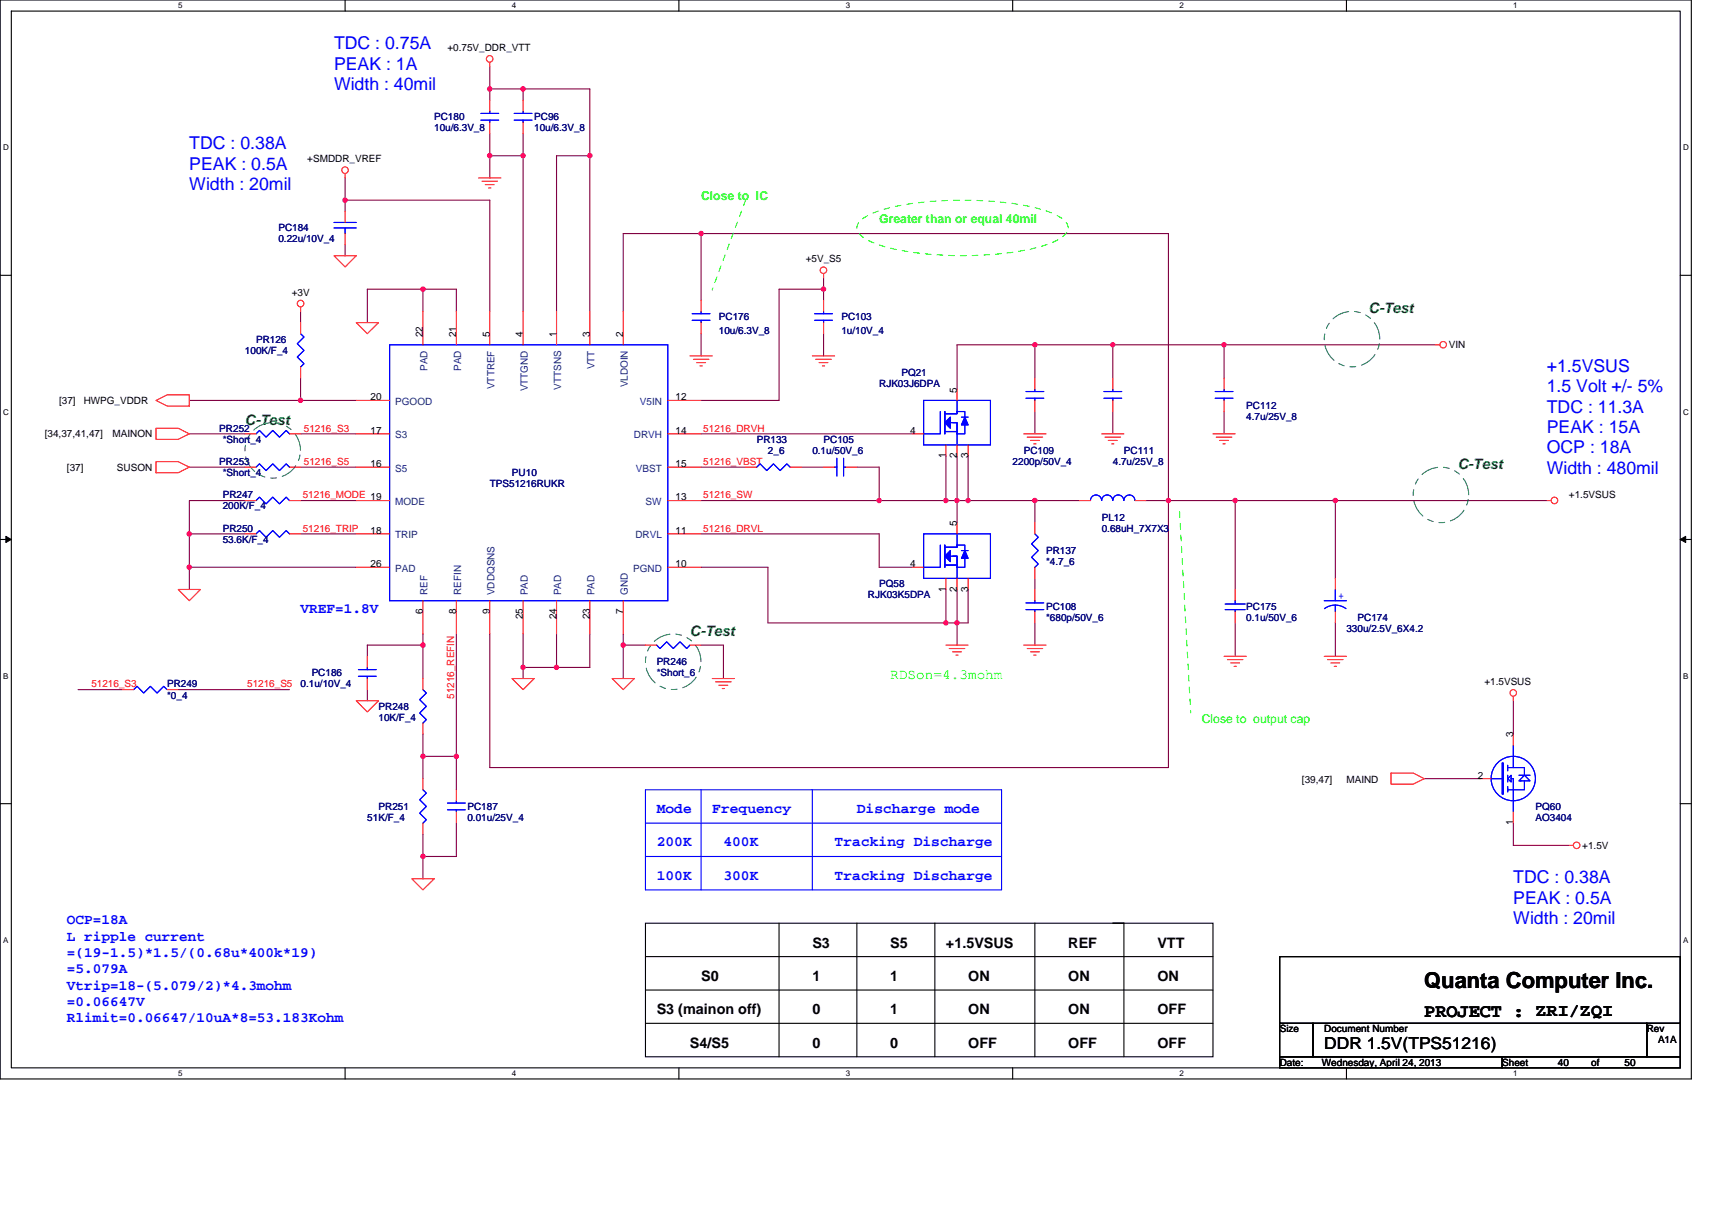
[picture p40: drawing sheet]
<svg xmlns="http://www.w3.org/2000/svg" width="297mm" height="210mm" viewBox="0 0 297 210" stroke-linecap="round" stroke-linejoin="round" font-family="sans-serif">
<defs><g id="words">
<text font-size="3.8" x="247.1" y="171.5">Quanta Computer Inc.</text>
<text font-size="3.3" x="247.1" y="176.5">PROJECT : ZRI/ZQI</text>
<g font-size="3.1" fill="#00f">
<text x="58" y="8.5">TDC : 0.75A</text>
<text x="58" y="12.1">PEAK : 1A</text>
<text x="58" y="15.6">Width : 40mil</text>
<text x="32.8" y="25.9">TDC : 0.38A</text>
<text x="32.8" y="29.4">PEAK : 0.5A</text>
<text x="32.8" y="33">Width : 20mil</text>
<text x="268.4" y="64.5">+1.5VSUS</text>
<text x="268.4" y="68.1">1.5 Volt +/- 5%</text>
<text x="268.4" y="71.6">TDC : 11.3A</text>
<text x="268.4" y="75.1">PEAK : 15A</text>
<text x="268.4" y="78.7">OCP : 18A</text>
<text x="268.4" y="82.2">Width : 480mil</text>
<text x="262.6" y="153.3">TDC : 0.38A</text>
<text x="262.6" y="156.8">PEAK : 0.5A</text>
<text x="262.6" y="160.4">Width : 20mil</text>
</g>
<text font-size="2.9" x="229.8" y="182.1">DDR 1.5V(TPS51216)</text>
<g font-size="2.5" fill="#008000">
<text x="237.5" y="54.4">C-Test</text>
<text x="42.5" y="73.7">C-Test</text>
<text x="252.9" y="81.4">C-Test</text>
<text x="119.7" y="110.4">C-Test</text>
</g>
<g font-size="2.5" fill="#00f">
<text x="52.2" y="106.3">VREF=1.8V</text>
<text x="113.9" y="141.1">Mode</text>
<text x="123.6" y="141.1">Frequency</text>
<text x="148.7" y="141.1">Discharge mode</text>
<text x="113.9" y="146.9">200K</text>
<text x="125.5" y="146.9">400K</text>
<text x="144.8" y="146.9">Tracking Discharge</text>
<text x="113.9" y="152.7">100K</text>
<text x="125.5" y="152.7">300K</text>
<text x="144.8" y="152.7">Tracking Discharge</text>
<text x="11.6" y="160.4">OCP=18A</text>
<text x="11.6" y="163.2">L ripple current</text>
<text x="11.6" y="166.1">=(19-1.5)*1.5/(0.68u*400k*19)</text>
<text x="11.6" y="168.9">=5.079A</text>
<text x="11.6" y="171.7">Vtrip=18-(5.079/2)*4.3mohm</text>
<text x="11.6" y="174.6">=0.06647V</text>
<text x="11.6" y="177.4">Rlimit=0.06647/10uA*8=53.183Kohm</text>
</g>
<text font-size="2.5" fill="#0f0" x="154.5" y="117.8">RDSon=4.3mohm</text>
<g font-size="2.5">
<text x="140.9" y="164.5">S3</text>
<text x="154.5" y="164.5">S5</text>
<text x="164.1" y="164.5">+1.5VSUS</text>
<text x="185.4" y="164.5">REF</text>
<text x="200.8" y="164.5">VTT</text>
<text x="121.6" y="170.2">S0</text>
<text x="140.9" y="170.2">1</text>
<text x="154.5" y="170.2">1</text>
<text x="168" y="170.2">ON</text>
<text x="185.4" y="170.2">ON</text>
<text x="200.8" y="170.2">ON</text>
<text x="113.9" y="176">S3 (mainon off)</text>
<text x="140.9" y="176">0</text>
<text x="154.5" y="176">1</text>
<text x="168" y="176">ON</text>
<text x="185.4" y="176">ON</text>
<text x="200.8" y="176">OFF</text>
<text x="119.7" y="181.8">S4/S5</text>
<text x="140.9" y="181.8">0</text>
<text x="154.5" y="181.8">0</text>
<text x="168" y="181.8">OFF</text>
<text x="185.4" y="181.8">OFF</text>
<text x="200.8" y="181.8">OFF</text>
</g>
<g font-size="2.1" fill="#0f0">
<text x="121.6" y="34.8">Close to IC</text>
<text x="152.5" y="38.7">Greater than or equal 40mil</text>
<text x="208.5" y="125.5">Close to output cap</text>
</g>
<g font-size="1.7">
<text x="77.6" y="8.9">+0.75V_DDR_VTT</text>
<text x="53.3" y="28.2">+SMDDR_VREF</text>
<text x="139.8" y="45.6">+5V_S5</text>
<text x="50.6" y="51.4">+3V</text>
<text x="73.4" y="58.5" transform="rotate(-90 73.4 58.5)">22</text>
<text x="79.2" y="58.5" transform="rotate(-90 79.2 58.5)">21</text>
<text x="85" y="58.5" transform="rotate(-90 85 58.5)">5</text>
<text x="90.7" y="58.5" transform="rotate(-90 90.7 58.5)">4</text>
<text x="96.5" y="58.5" transform="rotate(-90 96.5 58.5)">1</text>
<text x="102.3" y="58.5" transform="rotate(-90 102.3 58.5)">3</text>
<text x="108.1" y="58.5" transform="rotate(-90 108.1 58.5)">2</text>
<text x="251.4" y="60.4">VIN</text>
<text x="10.3" y="70.1">[37]</text>
<text x="14.5" y="70.1">HWPG_VDDR</text>
<text x="64.3" y="69.5">20</text>
<text x="117.2" y="69.5">12</text>
<text x="166" y="68.1" transform="rotate(-90 166 68.1)">5</text>
<text x="7.8" y="75.9">[34,37,41,47]</text>
<text x="19.5" y="75.9">MAINON</text>
<text x="64.3" y="75.3">17</text>
<text x="117.2" y="75.3">14</text>
<text x="157.9" y="75.3">4</text>
<text x="11.6" y="81.7">[37]</text>
<text x="20.3" y="81.7">SUSON</text>
<text x="64.3" y="81">16</text>
<text x="117.2" y="81">15</text>
<text x="164.1" y="79.5" transform="rotate(-90 164.1 79.5)">1</text>
<text x="166" y="79.5" transform="rotate(-90 166 79.5)">2</text>
<text x="168" y="79.5" transform="rotate(-90 168 79.5)">3</text>
<text x="117.2" y="86.8">13</text>
<text x="272.2" y="86.5">+1.5VSUS</text>
<text x="64.3" y="92.6">18</text>
<text x="117.2" y="92.6">11</text>
<text x="166" y="91.3" transform="rotate(-90 166 91.3)">5</text>
<text x="64.3" y="98.4">26</text>
<text x="117.2" y="98.4">10</text>
<text x="157.9" y="98.4">4</text>
<text x="73.4" y="106.6" transform="rotate(-90 73.4 106.6)">6</text>
<text x="79.2" y="106.6" transform="rotate(-90 79.2 106.6)">8</text>
<text x="85" y="106.6" transform="rotate(-90 85 106.6)">9</text>
<text x="90.7" y="107.5" transform="rotate(-90 90.7 107.5)">25</text>
<text x="96.5" y="107.5" transform="rotate(-90 96.5 107.5)">24</text>
<text x="102.3" y="107.5" transform="rotate(-90 102.3 107.5)">23</text>
<text x="108.1" y="106.6" transform="rotate(-90 108.1 106.6)">7</text>
<text x="164.1" y="102.7" transform="rotate(-90 164.1 102.7)">1</text>
<text x="166" y="102.7" transform="rotate(-90 166 102.7)">2</text>
<text x="168" y="102.7" transform="rotate(-90 168 102.7)">3</text>
<text x="257.6" y="118.9">+1.5VSUS</text>
<text x="262.5" y="128" transform="rotate(-90 262.5 128)">3</text>
<text x="225.9" y="135.9">[39,47]</text>
<text x="233.6" y="135.9">MAIND</text>
<text x="256.4" y="135.1">2</text>
<text x="262.5" y="143.2" transform="rotate(-90 262.5 143.2)">1</text>
<text x="274.5" y="147.3">+1.5V</text>
<text x="222" y="179.1">Size</text>
<text x="229.8" y="179.1">Document Number</text>
<text x="285.7" y="179.1">Rev</text>
<text x="222" y="184.9">Date:</text>
<text x="229.4" y="184.9">Wednesday, April 24, 2013</text>
<text x="260.6" y="184.9">Sheet</text>
<text x="270.3" y="184.9">40</text>
<text x="276.1" y="184.9">of</text>
<text x="281.9" y="184.9">50</text>
<text x="287.7" y="181.1">A1A</text>
</g>
<g font-size="1.7" fill="#000080">
<text x="75.3" y="20.8">PC180</text>
<text x="75.3" y="22.8">10u/6.3V_8</text>
<text x="92.7" y="20.8">PC96</text>
<text x="92.7" y="22.8">10u/6.3V_8</text>
<text x="48.3" y="40.2">PC184</text>
<text x="48.3" y="42.1">0.22u/10V_4</text>
<text x="44.4" y="59.5">PR126</text>
<text x="124.7" y="55.6">PC176</text>
<text x="124.7" y="57.9">10u/6.3V_8</text>
<text x="146" y="55.6">PC103</text>
<text x="146" y="57.9">1u/10V_4</text>
<text x="42.5" y="61.4">100K/F_4</text>
<text x="156.4" y="65.2">PQ21</text>
<text x="152.5" y="67.2">RJK03J6DPA</text>
<text x="216.2" y="71">PC112</text>
<text x="38.1" y="74.9">PR252</text>
<text x="38.6" y="76.8">*Short_4</text>
<text x="131.3" y="76.8">PR133</text>
<text x="142.9" y="76.8">PC105</text>
<text x="216.2" y="73">4.7u/25V_8</text>
<text x="38.1" y="80.7">PR253</text>
<text x="38.6" y="82.6">*Short_4</text>
<text x="88.8" y="82.6">PU10</text>
<text x="133.2" y="78.8">2_6</text>
<text x="140.9" y="78.8">0.1u/50V_6</text>
<text x="175.7" y="80.7">2200p/50V_4</text>
<text x="177.6" y="78.8">PC109</text>
<text x="193.1" y="80.7">4.7u/25V_8</text>
<text x="195" y="78.8">PC111</text>
<text x="38.6" y="86.5">PR247</text>
<text x="38.6" y="88.4">200K/F_4</text>
<text x="85" y="84.5">TPS51216RUKR</text>
<text x="38.6" y="92.3">PR250</text>
<text x="38.6" y="94.2">53.6K/F_4</text>
<text x="191.2" y="90.3">PL12</text>
<text x="191.2" y="92.3">0.68uH_7X7X3</text>
<text x="152.5" y="101.9">PQ58</text>
<text x="181.5" y="96.1">PR137</text>
<text x="181.5" y="98.1">*4.7_6</text>
<text x="150.6" y="103.8">RJK03K5DPA</text>
<text x="181.5" y="105.8">PC108</text>
<text x="181.5" y="107.7">*680p/50V_6</text>
<text x="216.2" y="105.8">PC175</text>
<text x="216.2" y="107.7">0.1u/50V_6</text>
<text x="235.5" y="107.7">PC174</text>
<text x="233.6" y="109.6">330u/2.5V_6X4.2</text>
<text x="29" y="119.3">PR249</text>
<text x="52.2" y="119.3">0.1u/10V_4</text>
<text x="54.1" y="117.4">PC186</text>
<text x="113.9" y="115.4">PR246</text>
<text x="113.9" y="117.4">*Short_6</text>
<text x="29" y="121.2">*0_4</text>
<text x="65.7" y="123.1">PR248</text>
<text x="65.7" y="125.1">10K/F_4</text>
<text x="63.7" y="142.5">51K/F_4</text>
<text x="65.7" y="140.5">PR251</text>
<text x="81.1" y="140.5">PC187</text>
<text x="81.1" y="142.5">0.01u/25V_4</text>
<text x="266.4" y="140.5">PQ60</text>
<text x="266.4" y="142.5">AO3404</text>
</g>
<g font-size="1.7" fill="#004080">
<text x="74.2" y="64.3" transform="rotate(-90 74.2 64.3)">PAD</text>
<text x="80" y="64.3" transform="rotate(-90 80 64.3)">PAD</text>
<text x="103.1" y="64.1" transform="rotate(-90 103.1 64.1)">VTT</text>
<text x="68.6" y="70.3">PGOOD</text>
<text x="85.8" y="67.5" transform="rotate(-90 85.8 67.5)">VTTREF</text>
<text x="91.6" y="67.9" transform="rotate(-90 91.6 67.9)">VTTGND</text>
<text x="97.4" y="67.6" transform="rotate(-90 97.4 67.6)">VTTSNS</text>
<text x="108.9" y="67.2" transform="rotate(-90 108.9 67.2)">VLDOIN</text>
<text x="111" y="70.3">V5IN</text>
<text x="68.6" y="76.1">S3</text>
<text x="110" y="76.1">DRVH</text>
<text x="68.6" y="81.9">S5</text>
<text x="110.3" y="81.9">VBST</text>
<text x="68.6" y="87.7">MODE</text>
<text x="112" y="87.7">SW</text>
<text x="68.6" y="93.4">TRIP</text>
<text x="110.3" y="93.4">DRVL</text>
<text x="68.6" y="99.2">PAD</text>
<text x="109.9" y="99.2">PGND</text>
<text x="74.2" y="103.3" transform="rotate(-90 74.2 103.3)">REF</text>
<text x="80" y="103.3" transform="rotate(-90 80 103.3)">REFIN</text>
<text x="85.8" y="103.3" transform="rotate(-90 85.8 103.3)">VDDQSNS</text>
<text x="91.6" y="103.3" transform="rotate(-90 91.6 103.3)">PAD</text>
<text x="97.4" y="103.3" transform="rotate(-90 97.4 103.3)">PAD</text>
<text x="103.1" y="103.3" transform="rotate(-90 103.1 103.3)">PAD</text>
<text x="108.9" y="103.3" transform="rotate(-90 108.9 103.3)">GND</text>
</g>
<g font-size="1.7" fill="#f00">
<text x="52.7" y="74.9">51216_S3</text>
<text x="122" y="74.9">51216_DRVH</text>
<text x="52.7" y="80.7">51216_S5</text>
<text x="122" y="80.7">51216_VBST</text>
<text x="52.5" y="86.5">51216_MODE 19</text>
<text x="122" y="86.5">51216_SW</text>
<text x="52.5" y="92.3">51216_TRIP</text>
<text x="122" y="92.3">51216_DRVL</text>
<text x="15.9" y="119.3">51216_S3</text>
<text x="42.9" y="119.3">51216_S5</text>
<text x="78.8" y="121.2" transform="rotate(-90 78.8 121.2)">51216_REFIN</text>
</g>
<text font-size="1.7" fill="#00f" x="232.3" y="103.9">+</text>
<g font-size="1.4">
<text x="30.9" y="1.5">5</text>
<text x="88.8" y="1.5">4</text>
<text x="146.7" y="1.5">3</text>
<text x="204.7" y="1.5">2</text>
<text x="262.6" y="1.5">1</text>
<text x=".5" y="26.1">D</text>
<text x="292" y="26.1">D</text>
<text x=".5" y="71.9">C</text>
<text x="292" y="71.9">C</text>
<text x=".5" y="117.8">B</text>
<text x="292" y="117.8">B</text>
<text x=".5" y="163.6">A</text>
<text x="292" y="163.6">A</text>
<text x="30.9" y="186.8">5</text>
<text x="88.8" y="186.8">4</text>
<text x="146.7" y="186.8">3</text>
<text x="204.7" y="186.8">2</text>
<text x="262.6" y="186.8">1</text>
</g>
</g></defs>
<path d="M0 0h293.5v187.2h-293.5zM2 1.9h289.5v183.4h-289.5z" fill="none" stroke="#000" stroke-width=".19"/>
<g fill="#fff">
<path d="M30.9 .2h.8v1.6h-.8z"/>
<path d="M30.9 185.5h.8v1.6h-.8z"/>
</g>
<path d="M59.9 0v1.9M59.9 185.3v1.9" fill="none" stroke="#000" stroke-width=".19"/>
<g fill="#fff">
<path d="M88.8 .2h.8v1.6h-.8z"/>
<path d="M88.8 185.5h.8v1.6h-.8z"/>
</g>
<path d="M117.8 0v1.9M117.8 185.3v1.9" fill="none" stroke="#000" stroke-width=".19"/>
<g fill="#fff">
<path d="M146.7 .2h.8v1.6h-.8z"/>
<path d="M146.7 185.5h.8v1.6h-.8z"/>
</g>
<path d="M175.7 0v1.9M175.7 185.3v1.9" fill="none" stroke="#000" stroke-width=".19"/>
<g fill="#fff">
<path d="M204.7 .2h.7v1.6h-.7z"/>
<path d="M204.7 185.5h.7v1.6h-.7z"/>
</g>
<path d="M233.6 0v1.9M233.6 185.3v1.9" fill="none" stroke="#000" stroke-width=".19"/>
<g fill="#fff">
<path d="M262.6 .2h.7v1.6h-.7z"/>
<path d="M262.6 185.5h.7v1.6h-.7z"/>
<path d="M.5 24.8h1v1.6h-1z"/>
<path d="M292 24.8h1v1.6h-1z"/>
<path d="M.5 70.7h1v1.5h-1z"/>
<path d="M292 70.7h1v1.5h-1z"/>
</g>
<path d="M0 47.8h2M291.5 47.8h2" fill="none" stroke="#000" stroke-width=".19"/>
<g fill="#fff">
<path d="M.5 116.5h.9v1.6h-.9z"/>
<path d="M292 116.5h.9v1.6h-.9z"/>
</g>
<path d="M0 93.6h2M291.5 93.6h2" fill="none" stroke="#000" stroke-width=".19"/>
<path d="M1 93.1l1 .5-1 .5zM291.5 93.6l1-.5v1z" fill="#000" stroke="#000" stroke-width=".17"/>
<g fill="#fff">
<path d="M.5 162.4h.9v1.5h-.9z"/>
<path d="M292 162.4h.9v1.5h-.9z"/>
</g>
<g fill="none" stroke="#000" stroke-width=".19">
<path d="M0 139.5h2M291.5 139.5h2M112 160.2h98.5v23.2h-98.5zM112 166h98.5M112 171.8h98.5M112 177.6h98.5M135.2 160.2v23.2M148.7 160.2v23.2M162.2 160.2v23.2M179.6 160.2v23.2M193.1 160.2h1.9v23.2M222 166h69.5v11.6h-69.5z"/>
<path d="M222 177.6h5.8v5.8h-5.8zM227.8 177.6h57.9v5.8h-57.9zM285.7 177.6h5.8v5.8h-5.8zM222 183.4h38.6v1.9h-38.6zM260.6 183.4h30.9v1.9h-30.9z"/>
</g>
<g fill="none" stroke="#800040" stroke-width=".19">
<path d="M85 15.4h5.8M85 15.4v2M85 11.6v3.8M90.8 15.4v2M90.8 15.4h11.5v11.6M59.9 34.7v2M59.9 34.7h25.1v19.3M59.9 30.9v3.8M85 23.2v3.8M85 27h5.8M85 27v3.9M90.8 23.2v3.8"/>
<path d="M90.8 27v27M102.3 27v27M102.3 27h-5.7v27M52.2 54v2M59.9 42.5v1.9M73.4 54v-3.8h-9.7v5.8M73.4 50.2h5.8v3.8M121.6 40.5h-13.5v13.5M121.6 57.9v3.9M121.6 40.5v11.6M121.6 40.5h81.1v46.4M142.9 50.2v1.9"/>
<path d="M142.9 57.9v3.9M142.9 50.2h-7.7v19.3h-13.6M142.9 48.3v1.9M179.6 59.8h13.5M179.6 59.8h-13.6v7.8M179.6 59.8v5.8M193.1 59.8v5.8M193.1 59.8h19.3M212.4 59.8h36.7M212.4 59.8v5.8M32.8 75.3h9.7M32.8 69.5h19.4"/>
<path d="M52.2 75.3h9.6M52.2 69.5h9.6M52.2 65.6v3.9M121.6 75.3h36.7M164.1 79.1v7.8h-11.6M166 79.1v7.8h-1.9M168 79.1v7.8M179.6 71.4v3.9M193.1 71.4v3.9M212.4 71.4v3.9M32.8 81.1h9.7M42.5 86.9h-9.7v5.7"/>
<path d="M42.5 92.6h-9.7v5.8M52.2 81.1h9.6M52.2 92.6h9.6M52.2 86.9h9.6M61.8 98.4h-29v3.9M121.6 81.1h7.8M121.6 98.4h11.6v9.7h30.9M121.6 92.6h30.9v5.8h5.8M121.6 86.9h30.9M139 81.1h3.9M148.7 81.1h3.8v5.8M179.6 86.9v3.8"/>
<path d="M179.6 86.9h7.7M179.6 86.9h-13.6v3.8M198.9 86.9h3.8M202.7 86.9h11.6M202.7 86.9v46.3h-117.7v-23.2M214.3 86.9v15.4M214.3 86.9h17.4M231.7 86.9h36.7M231.7 86.9v13.5M13.5 119.7h7.8M30.9 119.7h19.3M63.7 119.7v1.9"/>
<path d="M73.4 112h-9.7v1.9M73.4 110v2M73.4 112v5.8M79.2 110v21.3M90.8 110v5.8M90.8 115.8v2M90.8 115.8h5.8M96.6 110v5.8M102.3 110v5.8h-5.7M108.1 112v5.8M108.1 110v2M108.1 112h3.9"/>
<path d="M121.6 112h3.9v5.8M164.1 102.3v5.8M164.1 108.1h1.9M166 102.3v5.8M166 108.1v3.9M168 102.3v5.8h-2M179.6 100.4v1.9M179.6 108.1v3.9M214.3 108.1v5.8M231.7 108.1v5.8M73.4 131.3v3.8M73.4 127.4v3.9"/>
<path d="M73.4 131.3h5.8M79.2 131.3v5.8M247.1 135.1h9.7M262.6 121.6v5.8M73.4 148.6v3.9M73.4 144.8v3.8M79.2 142.9v5.7h-5.8M262.6 142.9v3.8h9.6"/>
</g>
<g fill="#f0f" stroke="#f0f" stroke-width=".19">
<circle cx="214.3" cy="86.9" r=".38"/>
<circle cx="212.4" cy="59.8" r=".38"/>
<circle cx="179.6" cy="86.9" r=".38"/>
<circle cx="193.1" cy="59.8" r=".38"/>
<circle cx="179.6" cy="59.8" r=".38"/>
<circle cx="202.7" cy="86.9" r=".38"/>
<circle cx="166" cy="108.1" r=".38"/>
<circle cx="152.5" cy="86.9" r=".38"/>
<circle cx="142.9" cy="50.2" r=".38"/>
<circle cx="108.1" cy="111.9" r=".38"/>
<circle cx="52.1" cy="69.5" r=".38"/>
<circle cx="85" cy="15.4" r=".38"/>
<circle cx="90.7" cy="15.4" r=".38"/>
<circle cx="85" cy="27" r=".38"/>
<circle cx="59.9" cy="34.7" r=".38"/>
<circle cx="121.6" cy="40.5" r=".38"/>
<circle cx="164.1" cy="108.1" r=".38"/>
<circle cx="102.3" cy="27" r=".38"/>
<circle cx="90.7" cy="27" r=".38"/>
<circle cx="73.4" cy="50.2" r=".38"/>
<circle cx="79.2" cy="131.3" r=".38"/>
<circle cx="73.4" cy="131.3" r=".38"/>
<circle cx="73.4" cy="148.6" r=".38"/>
<circle cx="96.5" cy="115.8" r=".38"/>
<circle cx="90.7" cy="115.8" r=".38"/>
<circle cx="32.8" cy="92.6" r=".38"/>
<circle cx="32.8" cy="98.4" r=".38"/>
<circle cx="231.7" cy="86.9" r=".38"/>
<circle cx="73.4" cy="111.9" r=".38"/>
<circle cx="164.1" cy="86.9" r=".38"/>
<circle cx="168" cy="86.9" r=".38"/>
<circle cx="166" cy="86.9" r=".38"/>
</g>
<g fill="none" stroke="#f00" stroke-width=".19">
<path d="M85 10.8v.8M85 17.4v1.9M90.8 17.4v1.9M59.9 30.1v.8M59.9 36.7v1.9M83 30.9h3.9M83.6 31.5h2.7M84.2 32h1.5M84.8 32.6h.4M85 21.2v2M90.8 21.2v2M52.2 53.3v.7"/>
<path d="M52.2 56v1.9M58 44.4h3.8l-1.9 1.9zM59.9 40.5v2M61.8 56h3.9l-2 1.9zM73.4 54v5.8M79.2 54v5.8M85 54v5.8M90.8 54v5.8M96.6 54v5.8M102.3 54v5.8M108.1 54v5.8M121.6 52.1v1.9"/>
<path d="M121.6 56v1.9M142.9 47.5v.8M142.9 52.1v1.9M142.9 56v1.9M249.1 59.8h.7M27.1 74.3h3.8l1.9 1-1.9 .9h-3.8zM27.1 69.5l1.9-1h3.8v2h-3.8zM42.5 75.3h1.9M50.2 75.3h2M52.2 63.7v1.9M61.8 75.3h5.8M61.8 69.5h5.8"/>
<path d="M115.9 75.3h5.7M115.9 69.5h5.7M119.7 61.8h3.9M120.3 62.4h2.7M120.9 62.9h1.5M121.5 63.5h.4M140.9 61.8h3.9M141.5 62.4h2.7M142.1 62.9h1.6M142.7 63.5h.4M158.3 75.3h1.9M164.1 77.2v1.9"/>
<path d="M166 67.6v1.9M166 77.2v1.9M168 77.2v1.9M177.6 75.3h3.9M178.2 75.9h2.7M178.8 76.4h1.5M179.4 77h.4M179.6 65.6v2M179.6 69.5v1.9M191.2 75.3h3.8M191.7 75.9h2.7M192.3 76.4h1.5"/>
<path d="M192.9 77h.4M193.1 65.6v2M193.1 69.5v1.9M210.5 75.3h3.8M211 75.9h2.7M211.6 76.4h1.5M212.2 77h.4M212.4 65.6v2M212.4 69.5v1.9M27.1 80.1h3.8l1.9 1-1.9 .9h-3.8zM42.5 92.6h1.9M42.5 86.9h1.9"/>
<path d="M42.5 81.1h1.9M50.2 92.6h2M50.2 86.9h2M50.2 81.1h2M61.8 98.4h5.8M61.8 92.6h5.8M61.8 86.9h5.8M61.8 81.1h5.8M115.9 98.4h5.7M115.9 92.6h5.7M115.9 86.9h5.7M115.9 81.1h5.7"/>
<path d="M129.4 81.1h1.9M137.1 81.1h1.9M142.9 81.1h1.9M146.7 81.1h2M158.3 98.4h1.9M166 90.7v1.9M179.6 90.7v1.9M179.6 98.4v2M187.3 86.9h1.9M196.9 86.9h2M268.4 86.9h.7M21.3 119.7h1.9"/>
<path d="M29 119.7h1.9M30.9 102.3h3.9l-2 1.9zM63.7 113.9v1.9M63.7 117.8v1.9M73.4 104.2v5.8M73.4 117.8v1.9M79.2 104.2v5.8M85 104.2v5.8M88.8 117.8h3.9l-1.9 1.9zM90.8 104.2v5.8M96.6 104.2v5.8M102.3 104.2v5.8"/>
<path d="M106.2 117.8h3.9l-2 1.9zM108.1 104.2v5.8M112 112h1.9M119.7 112h1.9M123.6 117.8h3.8M124.2 118.3h2.7M124.7 118.9h1.6M125.3 119.5h.4M164.1 112h3.9M164.1 100.4v1.9M164.7 112.5h2.7M165.3 113.1h1.5"/>
<path d="M165.9 113.7h.3M166 100.4v1.9M168 100.4v1.9M177.6 112h3.9M178.2 112.5h2.7M178.8 113.1h1.5M179.4 113.7h.4M179.6 102.3v1.9M179.6 106.2v1.9M212.4 113.9h3.8M213 114.5h2.7M213.5 115h1.6"/>
<path d="M214.1 115.6h.4M214.3 102.3v1.9M214.3 106.2v1.9M229.8 113.9h3.8M230.3 114.5h2.7M230.9 115h1.5M231.5 115.6h.4M231.7 100.4v1.9M231.7 106.2v1.9M61.8 121.6h3.9l-2 1.9zM73.4 125.5v1.9M73.4 135.1v2"/>
<path d="M79.2 137.1v1.9M241.3 134.2h3.9l1.9 .9-1.9 1h-3.9zM256.8 135.1h1.9M262.6 120.8v.8M262.6 127.4v1.9M71.5 152.5h3.8l-1.9 1.9zM73.4 142.9v1.9M79.2 140.9v2M262.6 140.9v2M272.2 146.7h.8"/>
<circle cx="85" cy="10.2" r=".57"/>
<circle cx="59.9" cy="29.5" r=".57"/>
<circle cx="52.2" cy="52.7" r=".57"/>
<circle cx="142.9" cy="46.9" r=".57"/>
<circle cx="250.4" cy="59.8" r=".57"/>
<circle cx="269.7" cy="86.8" r=".57"/>
<circle cx="262.6" cy="120.2" r=".57"/>
<circle cx="273.6" cy="146.7" r=".57"/>
</g>
<path d="M129.4 34.7l-5.8 15.5M149.2 38.4a12.8 12.8 0 0 1 6.3-2.6 61.7 61.7 0 0 1 24.5 .3 11.3 11.3 0 0 1 4.8 2.3 1.51 1.51 0 0 1 0 2.2 12.8 12.8 0 0 1-6.3 2.7 61.3 61.3 0 0 1-24.5-.3 11.3 11.3 0 0 1-4.8-2.4 1.51 1.51 0 0 1 0-2.2zM123.6 50.2h.1M204.7 88.8l1.9 34.7M206.6 123.5h.1" fill="none" stroke="#0f0" stroke-width=".17" stroke-dasharray="1 1 1 1 1 1 1 1"/>
<g fill="none" stroke="#00f" stroke-width=".19">
<path d="M83.4 19.7h3.1M85 19.3v.4M89.2 19.7h3.1M90.8 19.3v.4M58 38.6h3.8M58 39.6h3.8M59.9 39.6v.9M83.4 20.8h3.1M85 20.8v.4M89.2 20.8h3.1M90.8 20.8v.4M52.2 57.9l.5 .6-1.1 1.1 1.1 1.2-1.1 1.2 1.1 1.1-.5 .6"/>
<path d="M67.6 59.8h48.3v44.4h-48.3zM120.1 54.4h3.1M120.1 55.6h3.1M121.6 55.6v.4M121.6 54v.4M141.3 54.4h3.1M141.3 55.6h3.1M142.9 55.6v.4M142.9 54v.4M44.4 75.3l.6-.6 1.2 1.2 1.1-1.2 1.2 1.2 1.2-1.2 .5 .6M145.2 79.5v3.1M146.4 79.5v3.1"/>
<path d="M160.2 69.5h11.6v7.7h-11.6zM163.1 71.4v3.9h-2.9M163.9 71.4v3.9M163.9 74.9h2.1M164.1 74.9h1.8M164.9 73.3h1.1v2M165.3 73.3h.7v2M166 71.4v.4h-1.9M166 71.4v.4h-2.1M166 71.4h1.4v1M166 69.5v1.9M166 75.3v1.9"/>
<path d="M166.8 72.4h1.2M167.4 73.7v1.6h-1.4M178 67.9h3.1M178 69.1h3.1M179.6 69.1v.4M179.6 67.6v.3M191.5 67.9h3.1M191.5 69.1h3.1M193.1 67.6v.3M193.1 69.1v.4M210.8 67.9h3.1M210.8 69.1h3.1"/>
<path d="M212.4 67.6v.3M212.4 69.1v.4M44.4 92.6l.6-.5 1.2 1.1 1.1-1.1 1.2 1.1 1.2-1.1 .5 .5M44.4 81.1l.6-.6 1.2 1.2 1.1-1.2 1.2 1.2 1.2-1.2 .5 .6M44.4 86.9l.6-.6 1.2 1.1 1.1-1.1 1.2 1.1 1.2-1.1 .5 .6M131.3 81.1l.6-.6 1.1 1.2 1.2-1.2 1.2 1.2 1.1-1.2 .6 .6M144.8 81.1h.4M146.4 81.1h.3M160.2 92.6h11.6v7.8h-11.6zM163.1 94.6v3.8h-2.9M163.9 94.6v3.8M163.9 98.1h2.1"/>
<path d="M164.1 98.1h1.8M164.9 96.5h1.1v1.9M165.3 96.5h.7v1.9M166 94.6v.4h-1.9M166 94.6v.4h-2.1M166 94.6h1.4v.9M166 92.6v2M166 98.4v2M166.8 95.5h1.2M167.4 96.9v1.5h-1.4M179.6 92.6l.5 .6-1.1 1.2 1.1 1.1-1.1 1.2 1.1 1.2-.5 .5M191.1 86.8a.96 .96 0 0 0-.9-.9 .96 .96 0 0 0-1 .9"/>
<path d="M195 86.8a.96 .96 0 0 0-1-.9 .96 .96 0 0 0-.9 .9 .95 .95 0 0 0-1-.9 .95 .95 0 0 0-.9 .9M196.9 86.8a.95 .95 0 0 0-.9-.9 .95 .95 0 0 0-1 .9M23.2 119.7l.6-.6 1.1 1.2 1.2-1.2 1.2 1.2 1.1-1.2 .6 .6M62.2 117.4h3.1M62.2 116.2h3.1M63.7 115.8v.4M63.7 117.4v.4M73.4 119.7l.6 .6-1.2 1.1 1.2 1.2-1.2 1.1 1.2 1.2-.6 .6M113.9 112l.6 .5 1.2-1.1 1.1 1.1 1.2-1.1 1.1 1.1 .6-.5M178 104.6h3.1M178 105.8h3.1M179.6 104.2v.4"/>
<path d="M179.6 105.8v.4M212.6 104.8h3.4M212.6 105.8h3.4M214.3 105.8v.4M214.3 104.2v.6M229.8 104.2h3.8M229.8 105.6a3.1 3.1 0 0 1 3.7 0M231.7 105v1.2M231.7 102.3v1.9M73.4 137.1l.6 .5-1.2 1.2 1.2 1.2-1.2 1.1 1.2 1.2-.6 .6M77.6 139.4h3.1M79.2 139v.4"/>
<path d="M112 137.1h61.8v17.3h-61.8zM121.6 137.1v17.3M140.9 137.1v17.3M258.7 135.1h1.9M260.6 132.4h.2v5.4h-.2zM261.6 135.1l.6-.6v.6M261.6 134.5v.6M261.6 135.1v.6M261.6 136.5v.9M261.6 132.8v.4M261.6 133.2v.6M261.6 133.2h1"/>
<path d="M262.2 135.1v.6l-.6-.6M262.2 135.1h.4v5.8M262.6 133.2h1.9v1.3M262.6 129.3v3.9M263.5 134.5h1M264.5 135.5v1.6h-2.9M264.5 134.5l1 1h-1.8M264.5 134.5l-1 1h.4M264.5 134.5h1M77.6 140.5h3.1M79.2 140.5v.4M112 142.9h61.8"/>
<path d="M112 148.6h61.8"/>
<circle cx="262.6" cy="135.1" r="3.8"/>
</g>
<g fill="none" stroke="#008040" stroke-width=".17" stroke-dasharray="3 1 1 1 1 1">
<circle cx="234.6" cy="58.9" r="4.8"/>
<circle cx="47.3" cy="78.2" r="4.8"/>
<circle cx="250" cy="85.9" r="4.8"/>
<circle cx="116.8" cy="114.8" r="4.8"/>
</g>
<g fill="#00f" stroke="#00f" stroke-width=".19">
<path d="M164.9 95.5v2l-1-1z" fill-rule="evenodd"/>
<path d="M167.4 95.5l.6 1.4h-1.2z" fill-rule="evenodd"/>
<path d="M164.9 95.5v2l-1-1z" fill-rule="evenodd"/>
<path d="M167.4 95.5l.6 1.4h-1.2z" fill-rule="evenodd"/>
<path d="M164.9 72.4v1.9l-1-1z" fill-rule="evenodd"/>
<path d="M167.4 72.4l.6 1.3h-1.2z" fill-rule="evenodd"/>
<path d="M164.9 72.4v1.9l-1-1z" fill-rule="evenodd"/>
<path d="M167.4 72.4l.6 1.3h-1.2z" fill-rule="evenodd"/>
</g>
<use href="#words"/>
</svg>
